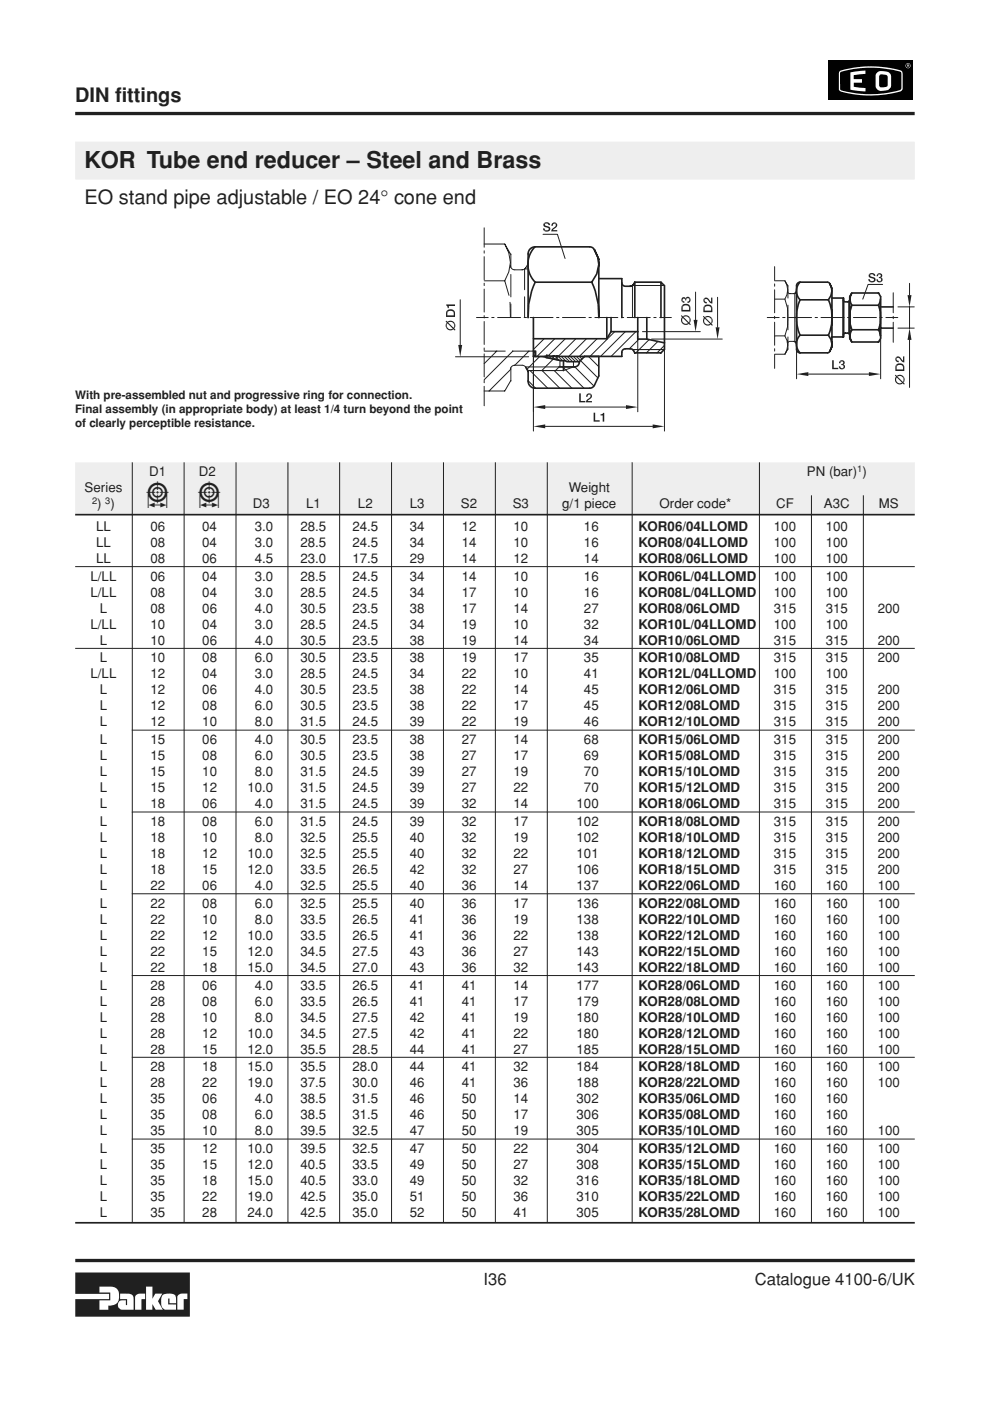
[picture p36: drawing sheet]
<svg xmlns="http://www.w3.org/2000/svg" width="210mm" height="297mm" viewBox="0 0 210 297" stroke-linecap="round" stroke-linejoin="round" font-family="sans-serif">
<defs><g id="words">
<g font-size="7.1" fill="#231f20">
<text x="31" y="107.8">5</text>
<text x="41.9" y="107.8">5</text>
</g>
<text font-size="4.9" fill="#231f20" x="17.9" y="35.6">KOR Tube end reducer – Steel and Brass</text>
<g font-size="4.2" fill="#231f20">
<text x="15.9" y="21.6">DIN fittings</text>
<text x="17.9" y="43.3">EO stand pipe adjustable / EO 24° cone end</text>
</g>
<g font-size="3.5" fill="#231f20">
<text x="102.5" y="272.4">I36</text>
<text x="160" y="272.4">Catalogue 4100-6/UK</text>
</g>
<g font-size="2.8" fill="#231f20">
<text x="31.6" y="101">D1</text>
<text x="42.1" y="101">D2</text>
<text x="171.1" y="101">PN (bar) )</text>
<text x="17.9" y="104.4">Series</text>
<text x="20.6" y="107.8">) )</text>
<text x="53.6" y="107.8">D3</text>
<text x="64.9" y="107.8">L1</text>
<text x="75.9" y="107.8">L2</text>
<text x="86.9" y="107.8">L3</text>
<text x="97.7" y="107.8">S2</text>
<text x="108.7" y="107.8">S3</text>
<text x="119.2" y="107.8">g/1 piece</text>
<text x="120.6" y="104.4">Weight</text>
<text x="139.8" y="107.8">Order code*</text>
<text x="164.5" y="107.8">CF</text>
<text x="174.7" y="107.8">A3C</text>
<text x="186.3" y="107.8">MS</text>
<text x="20.4" y="112.6">LL</text>
<text x="31.9" y="112.6">06</text>
<text x="42.9" y="112.6">04</text>
<text x="54" y="112.6">3.0</text>
<text x="63.7" y="112.6">28.5</text>
<text x="74.7" y="112.6">24.5</text>
<text x="86.9" y="112.6">34</text>
<text x="97.9" y="112.6">12</text>
<text x="108.9" y="112.6">10</text>
<text x="123.8" y="112.6">16</text>
<text x="135.3" y="112.6">KOR06/04LLOMD</text>
<text x="164.1" y="112.6">100</text>
<text x="175.1" y="112.6">100</text>
<text x="20.4" y="119.3">LL</text>
<text x="20.4" y="115.9">LL</text>
<text x="31.9" y="119.3">08</text>
<text x="31.9" y="115.9">08</text>
<text x="42.9" y="119.3">06</text>
<text x="42.9" y="115.9">04</text>
<text x="54" y="119.3">4.5</text>
<text x="54" y="115.9">3.0</text>
<text x="63.7" y="119.3">23.0</text>
<text x="63.7" y="115.9">28.5</text>
<text x="74.7" y="119.3">17.5</text>
<text x="74.7" y="115.9">24.5</text>
<text x="86.9" y="119.3">29</text>
<text x="86.9" y="115.9">34</text>
<text x="97.9" y="119.3">14</text>
<text x="97.9" y="115.9">14</text>
<text x="108.9" y="119.3">12</text>
<text x="108.9" y="115.9">10</text>
<text x="123.8" y="115.9">16</text>
<text x="123.8" y="119.3">14</text>
<text x="135.3" y="115.9">KOR08/04LLOMD</text>
<text x="135.3" y="119.3">KOR08/06LLOMD</text>
<text x="164.1" y="119.3">100</text>
<text x="164.1" y="115.9">100</text>
<text x="175.1" y="119.3">100</text>
<text x="175.1" y="115.9">100</text>
<text x="19.2" y="123.1">L/LL</text>
<text x="31.9" y="123.1">06</text>
<text x="42.9" y="123.1">04</text>
<text x="54" y="123.1">3.0</text>
<text x="63.7" y="123.1">28.5</text>
<text x="74.7" y="123.1">24.5</text>
<text x="86.9" y="123.1">34</text>
<text x="97.9" y="123.1">14</text>
<text x="108.9" y="123.1">10</text>
<text x="123.8" y="123.1">16</text>
<text x="135.3" y="123.1">KOR06L/04LLOMD</text>
<text x="164.1" y="123.1">100</text>
<text x="175.1" y="123.1">100</text>
<text x="19.2" y="126.5">L/LL</text>
<text x="21.1" y="129.9">L</text>
<text x="31.9" y="129.9">08</text>
<text x="31.9" y="126.5">08</text>
<text x="42.9" y="129.9">06</text>
<text x="42.9" y="126.5">04</text>
<text x="54" y="126.5">3.0</text>
<text x="54" y="129.9">4.0</text>
<text x="63.7" y="126.5">28.5</text>
<text x="63.7" y="129.9">30.5</text>
<text x="74.7" y="126.5">24.5</text>
<text x="74.7" y="129.9">23.5</text>
<text x="86.9" y="126.5">34</text>
<text x="86.9" y="129.9">38</text>
<text x="97.9" y="126.5">17</text>
<text x="97.9" y="129.9">17</text>
<text x="108.9" y="126.5">10</text>
<text x="108.9" y="129.9">14</text>
<text x="123.8" y="126.5">16</text>
<text x="123.8" y="129.9">27</text>
<text x="135.3" y="126.5">KOR08L/04LLOMD</text>
<text x="135.3" y="129.9">KOR08/06LOMD</text>
<text x="164.1" y="126.5">100</text>
<text x="164.1" y="129.9">315</text>
<text x="175.1" y="126.5">100</text>
<text x="175.1" y="129.9">315</text>
<text x="186.1" y="129.9">200</text>
<text x="19.2" y="133.3">L/LL</text>
<text x="21.1" y="136.7">L</text>
<text x="31.9" y="136.7">10</text>
<text x="31.9" y="133.3">10</text>
<text x="42.9" y="136.7">06</text>
<text x="42.9" y="133.3">04</text>
<text x="54" y="133.3">3.0</text>
<text x="54" y="136.7">4.0</text>
<text x="63.7" y="133.3">28.5</text>
<text x="63.7" y="136.7">30.5</text>
<text x="74.7" y="133.3">24.5</text>
<text x="74.7" y="136.7">23.5</text>
<text x="86.9" y="133.3">34</text>
<text x="86.9" y="136.7">38</text>
<text x="97.9" y="133.3">19</text>
<text x="97.9" y="136.7">19</text>
<text x="108.9" y="133.3">10</text>
<text x="108.9" y="136.7">14</text>
<text x="123.8" y="133.3">32</text>
<text x="123.8" y="136.7">34</text>
<text x="135.3" y="136.7">KOR10/06LOMD</text>
<text x="135.3" y="133.3">KOR10L/04LLOMD</text>
<text x="164.1" y="136.7">315</text>
<text x="164.1" y="133.3">100</text>
<text x="175.1" y="136.7">315</text>
<text x="175.1" y="133.3">100</text>
<text x="186.1" y="136.7">200</text>
<text x="19.2" y="143.8">L/LL</text>
<text x="21.1" y="140.5">L</text>
<text x="31.9" y="140.5">10</text>
<text x="31.9" y="143.8">12</text>
<text x="42.9" y="140.5">08</text>
<text x="42.9" y="143.8">04</text>
<text x="54" y="143.8">3.0</text>
<text x="54" y="140.5">6.0</text>
<text x="63.7" y="143.8">28.5</text>
<text x="63.7" y="140.5">30.5</text>
<text x="74.7" y="143.8">24.5</text>
<text x="74.7" y="140.5">23.5</text>
<text x="86.9" y="143.8">34</text>
<text x="86.9" y="140.5">38</text>
<text x="97.9" y="143.8">22</text>
<text x="97.9" y="140.5">19</text>
<text x="108.9" y="143.8">10</text>
<text x="108.9" y="140.5">17</text>
<text x="123.8" y="143.8">41</text>
<text x="123.8" y="140.5">35</text>
<text x="135.3" y="140.5">KOR10/08LOMD</text>
<text x="135.3" y="143.8">KOR12L/04LLOMD</text>
<text x="164.1" y="140.5">315</text>
<text x="164.1" y="143.8">100</text>
<text x="175.1" y="140.5">315</text>
<text x="175.1" y="143.8">100</text>
<text x="186.1" y="140.5">200</text>
<text x="21.1" y="147.2">L</text>
<text x="31.9" y="147.2">12</text>
<text x="42.9" y="147.2">06</text>
<text x="54" y="147.2">4.0</text>
<text x="63.7" y="147.2">30.5</text>
<text x="74.7" y="147.2">23.5</text>
<text x="86.9" y="147.2">38</text>
<text x="97.9" y="147.2">22</text>
<text x="108.9" y="147.2">14</text>
<text x="123.8" y="147.2">45</text>
<text x="135.3" y="147.2">KOR12/06LOMD</text>
<text x="164.1" y="147.2">315</text>
<text x="175.1" y="147.2">315</text>
<text x="186.1" y="147.2">200</text>
<text x="21.1" y="154">L</text>
<text x="21.1" y="150.6">L</text>
<text x="31.9" y="154">12</text>
<text x="31.9" y="150.6">12</text>
<text x="42.9" y="154">10</text>
<text x="42.9" y="150.6">08</text>
<text x="54" y="154">8.0</text>
<text x="54" y="150.6">6.0</text>
<text x="63.7" y="154">31.5</text>
<text x="63.7" y="150.6">30.5</text>
<text x="74.7" y="154">24.5</text>
<text x="74.7" y="150.6">23.5</text>
<text x="86.9" y="154">39</text>
<text x="86.9" y="150.6">38</text>
<text x="97.9" y="154">22</text>
<text x="97.9" y="150.6">22</text>
<text x="108.9" y="154">19</text>
<text x="108.9" y="150.6">17</text>
<text x="123.8" y="154">46</text>
<text x="123.8" y="150.6">45</text>
<text x="135.3" y="154">KOR12/10LOMD</text>
<text x="135.3" y="150.6">KOR12/08LOMD</text>
<text x="164.1" y="154">315</text>
<text x="164.1" y="150.6">315</text>
<text x="175.1" y="154">315</text>
<text x="175.1" y="150.6">315</text>
<text x="186.1" y="154">200</text>
<text x="186.1" y="150.6">200</text>
<text x="21.1" y="157.8">L</text>
<text x="21.1" y="161.2">L</text>
<text x="31.9" y="157.8">15</text>
<text x="31.9" y="161.2">15</text>
<text x="42.9" y="157.8">06</text>
<text x="42.9" y="161.2">08</text>
<text x="54" y="157.8">4.0</text>
<text x="54" y="161.2">6.0</text>
<text x="63.7" y="157.8">30.5</text>
<text x="63.7" y="161.2">30.5</text>
<text x="74.7" y="157.8">23.5</text>
<text x="74.7" y="161.2">23.5</text>
<text x="86.9" y="157.8">38</text>
<text x="86.9" y="161.2">38</text>
<text x="97.9" y="157.8">27</text>
<text x="97.9" y="161.2">27</text>
<text x="108.9" y="157.8">14</text>
<text x="108.9" y="161.2">17</text>
<text x="123.8" y="157.8">68</text>
<text x="123.8" y="161.2">69</text>
<text x="135.3" y="157.8">KOR15/06LOMD</text>
<text x="135.3" y="161.2">KOR15/08LOMD</text>
<text x="164.1" y="157.8">315</text>
<text x="164.1" y="161.2">315</text>
<text x="175.1" y="157.8">315</text>
<text x="175.1" y="161.2">315</text>
<text x="186.1" y="157.8">200</text>
<text x="186.1" y="161.2">200</text>
<text x="21.1" y="164.6">L</text>
<text x="21.1" y="168">L</text>
<text x="31.9" y="164.6">15</text>
<text x="31.9" y="168">15</text>
<text x="42.9" y="164.6">10</text>
<text x="42.9" y="168">12</text>
<text x="52.5" y="168">10.0</text>
<text x="54" y="164.6">8.0</text>
<text x="63.7" y="168">31.5</text>
<text x="63.7" y="164.6">31.5</text>
<text x="74.7" y="168">24.5</text>
<text x="74.7" y="164.6">24.5</text>
<text x="86.9" y="168">39</text>
<text x="86.9" y="164.6">39</text>
<text x="97.9" y="168">27</text>
<text x="97.9" y="164.6">27</text>
<text x="108.9" y="168">22</text>
<text x="108.9" y="164.6">19</text>
<text x="123.8" y="168">70</text>
<text x="123.8" y="164.6">70</text>
<text x="135.3" y="164.6">KOR15/10LOMD</text>
<text x="135.3" y="168">KOR15/12LOMD</text>
<text x="164.1" y="164.6">315</text>
<text x="164.1" y="168">315</text>
<text x="175.1" y="164.6">315</text>
<text x="175.1" y="168">315</text>
<text x="186.1" y="164.6">200</text>
<text x="186.1" y="168">200</text>
<text x="21.1" y="171.3">L</text>
<text x="31.9" y="171.3">18</text>
<text x="42.9" y="171.3">06</text>
<text x="54" y="171.3">4.0</text>
<text x="63.7" y="171.3">31.5</text>
<text x="74.7" y="171.3">24.5</text>
<text x="86.9" y="171.3">39</text>
<text x="97.9" y="171.3">32</text>
<text x="108.9" y="171.3">14</text>
<text x="122.2" y="171.3">100</text>
<text x="135.3" y="171.3">KOR18/06LOMD</text>
<text x="164.1" y="171.3">315</text>
<text x="175.1" y="171.3">315</text>
<text x="186.1" y="171.3">200</text>
<text x="21.1" y="175.1">L</text>
<text x="21.1" y="178.5">L</text>
<text x="31.9" y="175.1">18</text>
<text x="31.9" y="178.5">18</text>
<text x="42.9" y="175.1">08</text>
<text x="42.9" y="178.5">10</text>
<text x="54" y="175.1">6.0</text>
<text x="54" y="178.5">8.0</text>
<text x="63.7" y="175.1">31.5</text>
<text x="63.7" y="178.5">32.5</text>
<text x="74.7" y="175.1">24.5</text>
<text x="74.7" y="178.5">25.5</text>
<text x="86.9" y="175.1">39</text>
<text x="86.9" y="178.5">40</text>
<text x="97.9" y="175.1">32</text>
<text x="97.9" y="178.5">32</text>
<text x="108.9" y="175.1">17</text>
<text x="108.9" y="178.5">19</text>
<text x="122.2" y="175.1">102</text>
<text x="122.2" y="178.5">102</text>
<text x="135.3" y="175.1">KOR18/08LOMD</text>
<text x="135.3" y="178.5">KOR18/10LOMD</text>
<text x="164.1" y="175.1">315</text>
<text x="164.1" y="178.5">315</text>
<text x="175.1" y="175.1">315</text>
<text x="175.1" y="178.5">315</text>
<text x="186.1" y="175.1">200</text>
<text x="186.1" y="178.5">200</text>
<text x="21.1" y="181.9">L</text>
<text x="21.1" y="185.3">L</text>
<text x="31.9" y="181.9">18</text>
<text x="31.9" y="185.3">18</text>
<text x="42.9" y="181.9">12</text>
<text x="42.9" y="185.3">15</text>
<text x="52.5" y="181.9">10.0</text>
<text x="52.5" y="185.3">12.0</text>
<text x="63.7" y="181.9">32.5</text>
<text x="63.7" y="185.3">33.5</text>
<text x="74.7" y="181.9">25.5</text>
<text x="74.7" y="185.3">26.5</text>
<text x="86.9" y="181.9">40</text>
<text x="86.9" y="185.3">42</text>
<text x="97.9" y="181.9">32</text>
<text x="97.9" y="185.3">32</text>
<text x="108.9" y="181.9">22</text>
<text x="108.9" y="185.3">27</text>
<text x="122.2" y="181.9">101</text>
<text x="122.2" y="185.3">106</text>
<text x="135.3" y="181.9">KOR18/12LOMD</text>
<text x="135.3" y="185.3">KOR18/15LOMD</text>
<text x="164.1" y="181.9">315</text>
<text x="164.1" y="185.3">315</text>
<text x="175.1" y="181.9">315</text>
<text x="175.1" y="185.3">315</text>
<text x="186.1" y="181.9">200</text>
<text x="186.1" y="185.3">200</text>
<text x="21.1" y="188.7">L</text>
<text x="31.9" y="188.7">22</text>
<text x="42.9" y="188.7">06</text>
<text x="54" y="188.7">4.0</text>
<text x="63.7" y="188.7">32.5</text>
<text x="74.7" y="188.7">25.5</text>
<text x="86.9" y="188.7">40</text>
<text x="97.9" y="188.7">36</text>
<text x="108.9" y="188.7">14</text>
<text x="122.2" y="188.7">137</text>
<text x="135.3" y="188.7">KOR22/06LOMD</text>
<text x="164.1" y="188.7">160</text>
<text x="175.1" y="188.7">160</text>
<text x="186.1" y="188.7">100</text>
<text x="21.1" y="192.5">L</text>
<text x="21.1" y="195.9">L</text>
<text x="31.9" y="192.5">22</text>
<text x="31.9" y="195.9">22</text>
<text x="42.9" y="192.5">08</text>
<text x="42.9" y="195.9">10</text>
<text x="54" y="192.5">6.0</text>
<text x="54" y="195.9">8.0</text>
<text x="63.7" y="192.5">32.5</text>
<text x="63.7" y="195.9">33.5</text>
<text x="74.7" y="192.5">25.5</text>
<text x="74.7" y="195.9">26.5</text>
<text x="86.9" y="192.5">40</text>
<text x="86.9" y="195.9">41</text>
<text x="97.9" y="192.5">36</text>
<text x="97.9" y="195.9">36</text>
<text x="108.9" y="192.5">17</text>
<text x="108.9" y="195.9">19</text>
<text x="122.2" y="192.5">136</text>
<text x="122.2" y="195.9">138</text>
<text x="135.3" y="192.5">KOR22/08LOMD</text>
<text x="135.3" y="195.9">KOR22/10LOMD</text>
<text x="164.1" y="192.5">160</text>
<text x="164.1" y="195.9">160</text>
<text x="175.1" y="192.5">160</text>
<text x="175.1" y="195.9">160</text>
<text x="186.1" y="192.5">100</text>
<text x="186.1" y="195.9">100</text>
<text x="21.1" y="199.3">L</text>
<text x="21.1" y="202.6">L</text>
<text x="31.9" y="199.3">22</text>
<text x="31.9" y="202.6">22</text>
<text x="42.9" y="199.3">12</text>
<text x="42.9" y="202.6">15</text>
<text x="52.5" y="199.3">10.0</text>
<text x="52.5" y="202.6">12.0</text>
<text x="63.7" y="199.3">33.5</text>
<text x="63.7" y="202.6">34.5</text>
<text x="74.7" y="199.3">26.5</text>
<text x="74.7" y="202.6">27.5</text>
<text x="86.9" y="199.3">41</text>
<text x="86.9" y="202.6">43</text>
<text x="97.9" y="199.3">36</text>
<text x="97.9" y="202.6">36</text>
<text x="108.9" y="199.3">22</text>
<text x="108.9" y="202.6">27</text>
<text x="122.2" y="199.3">138</text>
<text x="122.2" y="202.6">143</text>
<text x="135.3" y="199.3">KOR22/12LOMD</text>
<text x="135.3" y="202.6">KOR22/15LOMD</text>
<text x="164.1" y="199.3">160</text>
<text x="164.1" y="202.6">160</text>
<text x="175.1" y="199.3">160</text>
<text x="175.1" y="202.6">160</text>
<text x="186.1" y="199.3">100</text>
<text x="186.1" y="202.6">100</text>
<text x="21.1" y="206">L</text>
<text x="21.1" y="209.8">L</text>
<text x="31.9" y="206">22</text>
<text x="31.9" y="209.8">28</text>
<text x="42.9" y="206">18</text>
<text x="42.9" y="209.8">06</text>
<text x="52.5" y="206">15.0</text>
<text x="54" y="209.8">4.0</text>
<text x="63.7" y="206">34.5</text>
<text x="63.7" y="209.8">33.5</text>
<text x="74.7" y="206">27.0</text>
<text x="74.7" y="209.8">26.5</text>
<text x="86.9" y="206">43</text>
<text x="86.9" y="209.8">41</text>
<text x="97.9" y="206">36</text>
<text x="97.9" y="209.8">41</text>
<text x="108.9" y="206">32</text>
<text x="108.9" y="209.8">14</text>
<text x="122.2" y="206">143</text>
<text x="122.2" y="209.8">177</text>
<text x="135.3" y="206">KOR22/18LOMD</text>
<text x="135.3" y="209.8">KOR28/06LOMD</text>
<text x="164.1" y="206">160</text>
<text x="164.1" y="209.8">160</text>
<text x="175.1" y="206">160</text>
<text x="175.1" y="209.8">160</text>
<text x="186.1" y="206">100</text>
<text x="186.1" y="209.8">100</text>
<text x="21.1" y="213.2">L</text>
<text x="31.9" y="213.2">28</text>
<text x="42.9" y="213.2">08</text>
<text x="54" y="213.2">6.0</text>
<text x="63.7" y="213.2">33.5</text>
<text x="74.7" y="213.2">26.5</text>
<text x="86.9" y="213.2">41</text>
<text x="97.9" y="213.2">41</text>
<text x="108.9" y="213.2">17</text>
<text x="122.2" y="213.2">179</text>
<text x="135.3" y="213.2">KOR28/08LOMD</text>
<text x="164.1" y="213.2">160</text>
<text x="175.1" y="213.2">160</text>
<text x="186.1" y="213.2">100</text>
<text x="21.1" y="216.6">L</text>
<text x="21.1" y="220">L</text>
<text x="31.9" y="216.6">28</text>
<text x="31.9" y="220">28</text>
<text x="42.9" y="216.6">10</text>
<text x="42.9" y="220">12</text>
<text x="52.5" y="220">10.0</text>
<text x="54" y="216.6">8.0</text>
<text x="63.7" y="220">34.5</text>
<text x="63.7" y="216.6">34.5</text>
<text x="74.7" y="220">27.5</text>
<text x="74.7" y="216.6">27.5</text>
<text x="86.9" y="220">42</text>
<text x="86.9" y="216.6">42</text>
<text x="97.9" y="220">41</text>
<text x="97.9" y="216.6">41</text>
<text x="108.9" y="220">22</text>
<text x="108.9" y="216.6">19</text>
<text x="122.2" y="220">180</text>
<text x="122.2" y="216.6">180</text>
<text x="135.3" y="216.6">KOR28/10LOMD</text>
<text x="135.3" y="220">KOR28/12LOMD</text>
<text x="164.1" y="216.6">160</text>
<text x="164.1" y="220">160</text>
<text x="175.1" y="216.6">160</text>
<text x="175.1" y="220">160</text>
<text x="186.1" y="216.6">100</text>
<text x="186.1" y="220">100</text>
<text x="21.1" y="223.4">L</text>
<text x="21.1" y="227.2">L</text>
<text x="31.9" y="223.4">28</text>
<text x="31.9" y="227.2">28</text>
<text x="42.9" y="223.4">15</text>
<text x="42.9" y="227.2">18</text>
<text x="52.5" y="223.4">12.0</text>
<text x="52.5" y="227.2">15.0</text>
<text x="63.7" y="223.4">35.5</text>
<text x="63.7" y="227.2">35.5</text>
<text x="74.7" y="223.4">28.5</text>
<text x="74.7" y="227.2">28.0</text>
<text x="86.9" y="223.4">44</text>
<text x="86.9" y="227.2">44</text>
<text x="97.9" y="223.4">41</text>
<text x="97.9" y="227.2">41</text>
<text x="108.9" y="223.4">27</text>
<text x="108.9" y="227.2">32</text>
<text x="122.2" y="223.4">185</text>
<text x="122.2" y="227.2">184</text>
<text x="135.3" y="223.4">KOR28/15LOMD</text>
<text x="135.3" y="227.2">KOR28/18LOMD</text>
<text x="164.1" y="223.4">160</text>
<text x="164.1" y="227.2">160</text>
<text x="175.1" y="223.4">160</text>
<text x="175.1" y="227.2">160</text>
<text x="186.1" y="223.4">100</text>
<text x="186.1" y="227.2">100</text>
<text x="21.1" y="230.5">L</text>
<text x="21.1" y="233.9">L</text>
<text x="31.9" y="230.5">28</text>
<text x="31.9" y="233.9">35</text>
<text x="42.9" y="230.5">22</text>
<text x="42.9" y="233.9">06</text>
<text x="52.5" y="230.5">19.0</text>
<text x="54" y="233.9">4.0</text>
<text x="63.7" y="230.5">37.5</text>
<text x="63.7" y="233.9">38.5</text>
<text x="74.7" y="230.5">30.0</text>
<text x="74.7" y="233.9">31.5</text>
<text x="86.9" y="230.5">46</text>
<text x="86.9" y="233.9">46</text>
<text x="97.9" y="230.5">41</text>
<text x="97.9" y="233.9">50</text>
<text x="108.9" y="230.5">36</text>
<text x="108.9" y="233.9">14</text>
<text x="122.2" y="230.5">188</text>
<text x="122.2" y="233.9">302</text>
<text x="135.3" y="230.5">KOR28/22LOMD</text>
<text x="135.3" y="233.9">KOR35/06LOMD</text>
<text x="164.1" y="230.5">160</text>
<text x="164.1" y="233.9">160</text>
<text x="175.1" y="230.5">160</text>
<text x="175.1" y="233.9">160</text>
<text x="186.1" y="230.5">100</text>
<text x="21.1" y="237.3">L</text>
<text x="31.9" y="237.3">35</text>
<text x="42.9" y="237.3">08</text>
<text x="54" y="237.3">6.0</text>
<text x="63.7" y="237.3">38.5</text>
<text x="74.7" y="237.3">31.5</text>
<text x="86.9" y="237.3">46</text>
<text x="97.9" y="237.3">50</text>
<text x="108.9" y="237.3">17</text>
<text x="122.2" y="237.3">306</text>
<text x="135.3" y="237.3">KOR35/08LOMD</text>
<text x="164.1" y="237.3">160</text>
<text x="175.1" y="237.3">160</text>
<text x="21.1" y="240.7">L</text>
<text x="21.1" y="244.5">L</text>
<text x="31.9" y="240.7">35</text>
<text x="31.9" y="244.5">35</text>
<text x="42.9" y="240.7">10</text>
<text x="42.9" y="244.5">12</text>
<text x="52.5" y="244.5">10.0</text>
<text x="54" y="240.7">8.0</text>
<text x="63.7" y="244.5">39.5</text>
<text x="63.7" y="240.7">39.5</text>
<text x="74.7" y="244.5">32.5</text>
<text x="74.7" y="240.7">32.5</text>
<text x="86.9" y="244.5">47</text>
<text x="86.9" y="240.7">47</text>
<text x="97.9" y="244.5">50</text>
<text x="97.9" y="240.7">50</text>
<text x="108.9" y="244.5">22</text>
<text x="108.9" y="240.7">19</text>
<text x="122.2" y="244.5">304</text>
<text x="122.2" y="240.7">305</text>
<text x="135.3" y="240.7">KOR35/10LOMD</text>
<text x="135.3" y="244.5">KOR35/12LOMD</text>
<text x="164.1" y="240.7">160</text>
<text x="164.1" y="244.5">160</text>
<text x="175.1" y="240.7">160</text>
<text x="175.1" y="244.5">160</text>
<text x="186.1" y="240.7">100</text>
<text x="186.1" y="244.5">100</text>
<text x="21.1" y="247.9">L</text>
<text x="21.1" y="251.3">L</text>
<text x="31.9" y="247.9">35</text>
<text x="31.9" y="251.3">35</text>
<text x="42.9" y="247.9">15</text>
<text x="42.9" y="251.3">18</text>
<text x="52.5" y="247.9">12.0</text>
<text x="52.5" y="251.3">15.0</text>
<text x="63.7" y="247.9">40.5</text>
<text x="63.7" y="251.3">40.5</text>
<text x="74.7" y="247.9">33.5</text>
<text x="74.7" y="251.3">33.0</text>
<text x="86.9" y="247.9">49</text>
<text x="86.9" y="251.3">49</text>
<text x="97.9" y="247.9">50</text>
<text x="97.9" y="251.3">50</text>
<text x="108.9" y="247.9">27</text>
<text x="108.9" y="251.3">32</text>
<text x="122.2" y="247.9">308</text>
<text x="122.2" y="251.3">316</text>
<text x="135.3" y="247.9">KOR35/15LOMD</text>
<text x="135.3" y="251.3">KOR35/18LOMD</text>
<text x="164.1" y="247.9">160</text>
<text x="164.1" y="251.3">160</text>
<text x="175.1" y="247.9">160</text>
<text x="175.1" y="251.3">160</text>
<text x="186.1" y="247.9">100</text>
<text x="186.1" y="251.3">100</text>
<text x="21.1" y="254.6">L</text>
<text x="31.9" y="254.6">35</text>
<text x="42.9" y="254.6">22</text>
<text x="52.5" y="254.6">19.0</text>
<text x="63.7" y="254.6">42.5</text>
<text x="74.7" y="254.6">35.0</text>
<text x="86.9" y="254.6">51</text>
<text x="97.9" y="254.6">50</text>
<text x="108.9" y="254.6">36</text>
<text x="122.2" y="254.6">310</text>
<text x="135.3" y="254.6">KOR35/22LOMD</text>
<text x="164.1" y="254.6">160</text>
<text x="175.1" y="254.6">160</text>
<text x="186.1" y="254.6">100</text>
<text x="21.1" y="258">L</text>
<text x="31.9" y="258">35</text>
<text x="42.9" y="258">28</text>
<text x="52.5" y="258">24.0</text>
<text x="63.7" y="258">42.5</text>
<text x="74.7" y="258">35.0</text>
<text x="86.9" y="258">52</text>
<text x="97.9" y="258">50</text>
<text x="108.9" y="258">41</text>
<text x="122.2" y="258">305</text>
<text x="135.3" y="258">KOR35/28LOMD</text>
<text x="164.1" y="258">160</text>
<text x="175.1" y="258">160</text>
<text x="186.1" y="258">100</text>
</g>
<g font-size="2.5" fill="#231f20">
<text x="15.9" y="84.5">With pre-assembled nut and progressive ring for connection.</text>
<text x="15.9" y="87.5">Final assembly (in appropriate body) at least 1/4 turn beyond the point</text>
<text x="15.9" y="90.5">of clearly perceptible resistance.</text>
</g>
<g font-size="2" fill="#231f20">
<text x="181.7" y="100.1">1</text>
<text x="19.5" y="106.9">2</text>
<text x="22.3" y="106.9">3</text>
</g>
</g></defs>
<path d="M-.1 11.1h1.1" fill="none" stroke="#000" stroke-width=".21"/>
<path d="M0 9.6h3v3h-3z" fill="#fff"/>
<path d="M-.1 285.9h1.1" fill="none" stroke="#000" stroke-width=".21"/>
<g fill="#fff">
<path d="M0 284.5h4v3h-4z"/>
<path d="M0 288.5h5.9v7h-5.9z"/>
</g>
<path d="M175.7 12.9h17.9v8.3h-17.9z" fill="#000"/>
<circle cx="192.5" cy="13.9" r=".54" fill="#fff"/>
<circle cx="192.5" cy="13.9" r=".46" fill="#000"/>
<path d="M192.3 13.7l.5 .1v.4l-.4-.2-.1 .2z" fill="#fff"/>
<path d="M192.4 13.8l.3 .1h-.3z" fill="#000"/>
<path d="M178.1 15.1a21.9 21.9 0 0 1 13.1 0l.2 .7-.1 3.3a6.5 6.5 0 0 1-3.5 .9 20.9 20.9 0 0 1-9.8-.8l-.1-.3v-3.5z" fill="#fff"/>
<path d="M178.2 15.3a22 22 0 0 1 12.8 0l.1 .3-.1 3.3a19.8 19.8 0 0 1-8.9 .9h-.6a7.4 7.4 0 0 1-3.4-.9z" fill="#000"/>
<g fill="#fff">
<path d="M180.3 15.3l3.2-.3v.7l-2.5 .3v.8h1.8v.7h-1.8v.9l2.5 .3v.7l-3.2-.4z"/>
<path d="M185.9 15.5a2.43 2.43 0 0 1 2.9 .2l.1 .5-.1 2.4a2.34 2.34 0 0 1-2.9 .2l-.3-.5v-2.3z"/>
</g>
<path d="M186.5 15.9l.5-.1a1 1 0 0 1 1.2 .5v1.7a1.21 1.21 0 0 1-1.6 .4l-.2-.3z" fill="#000"/>
<path d="M16 269.8h24.3v9.4h-24.3v-3.8h7.1v-1.1h-7.1z" fill="#231f20"/>
<g fill="#fff">
<path d="M21.1 272.8h1.9a1.81 1.81 0 0 1 2.3 2.1 1.85 1.85 0 0 1-2.3 1.9v.9h-1.9v-2h2.3v-1.7h-2.3z"/>
<path d="M31 272.8h1.3v2.6l.6-1.1h1.5l-.9 1.6 1 1.8h-1.5l-.7-1.2v1.2h-1.3z"/>
<path d="M34.4 274.6a2.3 2.3 0 0 1 2.8 .2l.1 1.5h-1.4v-1h-.2v1.3h1.6v1.1l-2.5-.1a2.51 2.51 0 0 1-.4-3z"/>
<path d="M28.8 274.7l.8-.4h1.2v1.1h-.8v2.3h-1.4v-2.7z"/>
<path d="M25.5 274.3a3.5 3.5 0 0 1 2.7 .5l.1 2.9h-2.5a1.07 1.07 0 0 1-.7-1.4 1.07 1.07 0 0 1 1.4-.6h.2v1h.3v-1.3h-1.5z"/>
<path d="M37.7 274.7l.8-.4h1.2v1.1h-.7l-.1 2.3h-1.3v-2.7z"/>
</g>
<path d="M15.9 24.1h178M16 267.3h178" fill="none" stroke="#231f20" stroke-width=".7" stroke-linecap="butt"/>
<path d="M136.2 70.3h12.3M147.5 61.9v5.9" fill="none" stroke="#231f20" stroke-width=".21"/>
<g fill="#231f20">
<path d="M147.1 67.8h.8l-.4 2.5z"/>
<path d="M146.2 67.2l.2 .6-.2 .7z" fill-rule="evenodd"/>
<path d="M144.9 67l.6-.2 .5 .2 .2 .2v.7l-.4-.7-.4-.1-.5 .1z" fill-rule="evenodd"/>
<path d="M144.6 67.9v.1a.78 .78 0 0 0 1.3 .5v.3l-.2 .1a1.04 1.04 0 0 1-1.1-.4z" fill-rule="evenodd"/>
<path d="M144.6 67.2v1.3l-.2-.6z" fill-rule="evenodd"/>
<path d="M144.5 66.8l.3 .3 .1-.1v.2l1.1 1.1 .2-1.1v1.3l.3 .3-.2 .1-.3-.2-.1 .1v-.3l-1.1-1.1-.2 1.1v-1.3l-.2-.2z" fill-rule="evenodd"/>
<path d="M144.7 64.6l.6-.2 .7 .1 .1 .1v1.1v-.4a.68 .68 0 0 0-.7-.6 .68 .68 0 0 0-.7 .7z" fill-rule="evenodd"/>
<path d="M144.7 64.7v1h1.4v-1.1l.3 .5v.9h-1.9v-.9z" fill-rule="evenodd"/>
<path d="M146.2 63l.2 .4a.62 .62 0 0 1-.6 .8v-.3l.3-.2z" fill-rule="evenodd"/>
<path d="M145.5 63l.3-.1 .4 .1v.6a.33 .33 0 0 0-.4-.4 .33 .33 0 0 0-.3 .4z" fill-rule="evenodd"/>
<path d="M145.3 63.1l.1 .2 .1-.3v.7h-.2z" fill-rule="evenodd"/>
<path d="M144.7 63.6l.4 .3v.3l-.4-.1z" fill-rule="evenodd"/>
<path d="M144.7 63.1h.6v.6a.28 .28 0 0 0-.3-.4 .28 .28 0 0 0-.3 .3v.4a.67 .67 0 0 1 0-.9z" fill-rule="evenodd"/>
</g>
<path d="M138.1 71.9h15M152.1 63v6.4" fill="none" stroke="#231f20" stroke-width=".21"/>
<g fill="#231f20">
<path d="M151.7 69.4h.9l-.5 2.5z"/>
<path d="M150.9 67.4l.2 .5-.2 .7z" fill-rule="evenodd"/>
<path d="M149.6 67.1a1.01 1.01 0 0 1 1.3 .3v.6l-.1-.2a.78 .78 0 0 0-1.2-.4z" fill-rule="evenodd"/>
<path d="M149.3 68v.1a.78 .78 0 0 0 1.2 .5l.1 .3a1 1 0 0 1-1.3-.2z" fill-rule="evenodd"/>
<path d="M149.3 67.4v1.3l-.2-.6z" fill-rule="evenodd"/>
<path d="M149.2 67l.2 .2 .2-.1v.3l1.1 1.1 .2-1.1v1.2l.2 .3-.1 .2-.3-.3-.1 .1-.1-.3-1-1.1-.2 1.2v-1.3l-.3-.3z" fill-rule="evenodd"/>
<path d="M149.4 64.8l.5-.2 .7 .1 .2 .1v1.1v-.4a.53 .53 0 0 0-.6-.6h-.3a.52 .52 0 0 0-.5 .6z" fill-rule="evenodd"/>
<path d="M149.3 64.8l.1 1.1h1.4v-1.1l.2 .4v1h-1.9l.1-1z" fill-rule="evenodd"/>
<path d="M149.4 63.2a1.03 1.03 0 0 1 1.3 .7l.1 .1v-.9h.2v1.3l-.4-.2-.5-.5a.38 .38 0 0 0-.4-.3 .38 .38 0 0 0-.3 .3z" fill-rule="evenodd"/>
<path d="M149.3 63.2l.1 .6 .5 .2v.3a.65 .65 0 0 1-.7-.3 .65 .65 0 0 1 .1-.8z" fill-rule="evenodd"/>
</g>
<path d="M113.1 67.3v8.3M128.7 67.3v4.5M129.6 67.3v3M135.2 70.3v1.6M137.1 67.3v4.6" fill="none" stroke="#231f20" stroke-width=".35"/>
<path d="M96.6 75.6h15.5M97.6 63.6v9.5M113.1 67.3v3.4M113.1 72.2v3.4" fill="none" stroke="#231f20" stroke-width=".21"/>
<g fill="#231f20">
<path d="M97.2 73.1h.8l-.4 2.5z"/>
<path d="M96.3 68.4l.2 .5-.2 .8z" fill-rule="evenodd"/>
<path d="M95 68.1l.5-.1 .5 .1 .3 .3v.6v-.1a.78 .78 0 0 0-1.3-.5z" fill-rule="evenodd"/>
<path d="M94.7 69a.78 .78 0 0 0 .5 .7 .78 .78 0 0 0 .8 0v.2l-.2 .1-.8-.1-.3-.2z" fill-rule="evenodd"/>
<path d="M94.7 68.4v1.3l-.2-.7z" fill-rule="evenodd"/>
<path d="M94.6 68l.3 .2 .1-.1v.3l1.1 1.1 .2-1.1v1.3l.3 .2-.2 .2-.3-.3-.1 .1v-.2l-1.1-1.1-.2 1.1v-1.3l-.2-.3z" fill-rule="evenodd"/>
<path d="M94.8 65.8l.5-.2 .7 .1 .2 .1v1.1v-.4a.68 .68 0 0 0-.7-.6 .68 .68 0 0 0-.7 .6z" fill-rule="evenodd"/>
<path d="M94.8 65.8v1.1h1.4v-1.1l.3 .5v.9h-1.9v-1z" fill-rule="evenodd"/>
<path d="M94.6 64.5h1.9v.4h-1.3v.4h-.3z" fill-rule="evenodd"/>
</g>
<g fill="none" stroke="#231f20" stroke-width=".21">
<path d="M102.7 48.3v4.1M102.7 53.2v.5M102.7 54.4v4.9M102.7 60v.5M102.7 61.3v4.9M102.7 66.9v.5M102.7 68.2v4.8M102.7 73.8v.5M102.7 75v4.9M113.1 75.4v16M140.9 68.3v23.1M102.7 80.7v.5"/>
<path d="M102.7 81.9v4.1M115.6 90.4h22.8"/>
</g>
<g fill="#231f20">
<path d="M113.1 90.4l2.5-.4v.8z"/>
<path d="M138.4 90l2.5 .4-2.5 .4z"/>
<path d="M125.9 87.5h.3v1.6h1v.3h-1.3z" fill-rule="evenodd"/>
<path d="M127.3 87.8l.8-.3v1.9h-.3v-1.3h-.5z" fill-rule="evenodd"/>
</g>
<path d="M102.7 74.4h4.4M105.3 74.4l-2.6 2.7M108.3 78.3l-4.6 4.6M108.6 74.4h4.5M108.7 74.4l-6 6.1M112.2 74.4l-3.1 3a.91 .91 0 0 0-.9 .9M113.1 75.4v11.9M114.4 75.6l-2.7 2.7M117.3 76.1l-2.4 2.4M135.2 71.3v16M108.3 80.7l-1.3 2.2h-4.3M115.6 86.3h17.1" fill="none" stroke="#231f20" stroke-width=".21"/>
<path d="M118.5 75.6h13.3M129.6 70.3h5.6" fill="none" stroke="#231f20" stroke-width=".35"/>
<g fill="#231f20">
<path d="M113.1 86.3l2.5-.4v.8z"/>
<path d="M132.7 85.9l2.5 .4-2.5 .4z"/>
<path d="M122.8 83.4h.3v1.6h1v.3h-1.3z" fill-rule="evenodd"/>
<path d="M124.9 83.7l.5-.1 .1 .5-.9 .9h.9v.3h-1.3l.2-.5 .6-.4a.36 .36 0 0 0 .2-.4 .36 .36 0 0 0-.3-.3z" fill-rule="evenodd"/>
<path d="M124.5 83.6l.4-.2 .5 .2-.6 .1-.2 .4h-.3z" fill-rule="evenodd"/>
</g>
<g fill="none" stroke="#231f20" stroke-width=".35">
<path d="M126.1 53a1.15 1.15 0 0 0-1.1-.7h-11.5a1.5 1.5 0 0 0-1.5 1.5v13.5a15.6 15.6 0 0 1 1.5-7.5h12M126.1 53a5.6 5.6 0 0 1-.6 6.8M126.1 53l.9 2v12.3a15.6 15.6 0 0 0-1.5-7.5M127 59.1h4.8M134.6 59.8l-.7 .8-1.3 .1a.75 .75 0 0 1-.8-.8M134.6 59.8h5.5M134.6 59.8v7.5M111.5 77.9l.5 .8M113.1 75.6h2.5l.2 .2M115.8 75.8l3.1 .7h.8l.5 .2h2.6M117.2 75.6h-.2h.4M117.9 75.6h.2"/>
<path d="M118.5 75.6l-1-.1-.2 .1-1.4-.3-.1 .5M118.6 77.8h3.2a1.05 1.05 0 0 0 1-1.1l1.1-1.1h3.1v4.1l-.9 2a1.15 1.15 0 0 1-1.1 .6h-11.5a1.49 1.49 0 0 1-1.5-1.5v-2.2M119.5 76.5v2.1M129.6 70.3l-.9 1.5h-15.6M132.6 74h1.1M135.2 71.9h1.9l3.8 .8M140.9 60.6l-.8-.8v7.5M140.9 74.1l-.8 .7h-5.5l-.3-.5"/>
</g>
<g fill="none" stroke="#231f20" stroke-width=".21">
<path d="M102.7 51.7h4.3a6.9 6.9 0 0 1 0 7.8M102.7 59.5h4.3l.9 3.1M107 51.7l1.3 2.3M108.3 53.8v2.9M108.3 58.2v4.7M111.2 57v4.4M111.3 57h.5M111.8 56.2l-.7 .9-2 .1a.91 .91 0 0 1-.9-.9M115.1 49.7h3.1l1.6 5.1M101 67.3h2.5M104.3 67.3h.5M105.5 67.3h4.9"/>
<path d="M108.1 64.1l.1 3.2M108.3 64.4v2.9M108.3 78v2.8M109.1 77.4h1.7l.7 .5M111.1 67.3h.5M111.2 62.9v4.4M111.4 77.8h10.4M112.4 78.6l3.7 3.7M112.4 67.3h4.9M113.1 75.6h1.9l3.7 .8v1.2l-.9 1M114.9 78.6l3.8 3.7M115.8 75.6l.3 .3"/>
<path d="M116.3 75.4l.6 .6M117.1 75.6l.6 .6M117.5 78.6l3.8 3.7M117.7 75.5l.8 .9M118 67.3h.5M118.3 75.5l1 1M119 75.6l1 1M119.3 67.3h4.8M119.3 77.8l4.5 4.5M119.6 75.6l1.2 1.1M120.3 75.6l1.1 1.1M120.9 75.6l1.1 1.1"/>
<path d="M121.6 75.6l1.1 1.1M121.6 76.7v1.1l-2.1 .8h-7.5M121.9 77.8l4 4M122.2 75.6l4.6 4.5M122.8 75.6l.6 .5M123.5 75.6l.2 .2M124.8 75.6l2.2 2.2M124.9 67.3h.5M126.1 67.3h4.9M131.7 67.3h.5M133 67.3h4.9M138.6 67.3h.5"/>
<path d="M139.9 67.3h2.4M140.8 74.1h-6.7h6.7M140.8 60.5h-6.7v6.8M112 80.7l1.6 1.6"/>
</g>
<g fill="#231f20">
<path d="M115.1 48.4h.4l.1 .3 .3 .1h-.6z" fill-rule="evenodd"/>
<path d="M115.3 47.4h.6a.3 .3 0 0 0-.4 .3 .3 .3 0 0 0 .5 .2 .57 .57 0 0 1 .7 .5 .57 .57 0 0 1-.4 .7h-.6l-.4-.3h.6a.32 .32 0 0 0 .4-.3 .32 .32 0 0 0-.4-.3 .56 .56 0 0 1-.6-.2 .56 .56 0 0 1 0-.6z" fill-rule="evenodd"/>
<path d="M115.4 47.3a.76 .76 0 0 1 1.2 .4h-.3l-.2-.3z" fill-rule="evenodd"/>
<path d="M117.5 47.4h.5l.1 .4-.9 1h.9v.3h-1.2l.2-.5 .5-.5a.38 .38 0 0 0 .2-.3 .38 .38 0 0 0-.3-.4z" fill-rule="evenodd"/>
<path d="M117.1 47.4a.66 .66 0 0 1 .9 0h-.6l-.2 .5h-.3z" fill-rule="evenodd"/>
</g>
<path d="M113.4 52.3a5.4 5.4 0 0 0 .1 7.5M131.8 59.1v8.2M113.1 74.4h.5v1.2M131.8 74.7v.9" fill="none" stroke="#231f20" stroke-width=".35"/>
<g fill="#231f20">
<path d="M113.1 74.4h.5l-.3 .6z"/>
<path d="M113.1 74.4l.2 .6-.2 .6z"/>
<path d="M113.3 75l.3 .6h-.5z"/>
<path d="M113.6 74.4v1.2l-.3-.6z"/>
</g>
<path d="M132.6 74a.75 .75 0 0 0-.8 .7M133.7 74l.6 .3M135.2 67.3v3M140.9 60.6v13.5" fill="none" stroke="#231f20" stroke-width=".35"/>
<g fill="none" stroke="#231f20" stroke-width=".21">
<path d="M113.1 71.8h.1M115.4 71.8l-2.3 2.3M117.6 71.8l-3.7 3.8M119.9 71.8l-4 4M122.1 71.8l-4.4 4.4M124.3 71.8l-3.7 3.8M126.6 71.8l-3.8 3.8M130.3 70.3l-5.2 5.3M131.8 75.5v.1M132.6 70.3l-5.3 5.3M134.8 70.3l-5.2 5.3M135.5 71.9l-2.1 2.1"/>
<path d="M137.6 72l-2.8 2.8M139.5 72.4l-2.4 2.4M140.9 73.2l-1.6 1.6M190.4 65.1h3.4M190.4 69.6h3.4M192.8 60.1v2.5M192.8 65.1v4.5M192.8 72.1v10"/>
</g>
<g fill="#231f20">
<path d="M192.4 62.6h.9l-.5 2.5z"/>
<path d="M192.8 69.6l.5 2.5h-.9z"/>
<path d="M191.6 79.8l.2 .6-.2 .7z" fill-rule="evenodd"/>
<path d="M190.3 79.6l.5-.1 .4 .1 .4 .2v.7l-.1-.2a.78 .78 0 0 0-1.2-.4z" fill-rule="evenodd"/>
<path d="M190 80.5l.3 .6 .4 .2 .5-.2 .1 .3-.6 .1-.5-.1-.2-.3z" fill-rule="evenodd"/>
<path d="M190 79.8v1.3l-.2-.5z" fill-rule="evenodd"/>
<path d="M189.9 79.4l.2 .3 .2-.1v.3l1.1 1.1 .2-1.2v1.3l.2 .3-.1 .1-.3-.2-.1 .1-.1-.3-1-1.1-.2 1.1v-1.3l-.3-.2z" fill-rule="evenodd"/>
<path d="M190.1 77.3l.4-.2h.8l.2 .2v1v-.4a.68 .68 0 0 0-.7-.5 .68 .68 0 0 0-.7 .6z" fill-rule="evenodd"/>
<path d="M190.1 77.3v1h1.4v-1l.2 .4v1h-1.9v-.9z" fill-rule="evenodd"/>
<path d="M190.1 75.7l.6-.1 .8 .9v-.9h.2v1.2l-.5-.1-.5-.7a.34 .34 0 0 0-.4-.1 .34 .34 0 0 0-.2 .3z" fill-rule="evenodd"/>
<path d="M190 75.8l.1-.1v.6l.5 .2v.3a.65 .65 0 0 1-.7-.3 .65 .65 0 0 1 .1-.7z" fill-rule="evenodd"/>
</g>
<g fill="none" stroke="#231f20" stroke-width=".21">
<path d="M164.2 56.5v2.9M164.2 60.2v.5M164.2 61.4v4.9M164.2 67.1v.5M164.2 68.3v4.9M164.2 73.9v.5M164.2 75.2v2.9M166.4 63.4l.6 1.9v2M167.1 60.6v2.6M167.1 64.7v2.6M168.5 62.2v5.1M168.9 68.3v12"/>
<path d="M171.4 79.3h12.8M180 63.9v3.4M186.7 68.3v12M189.4 62.1v4.2M189.4 67.1v.5M189.4 68.3v4.3"/>
</g>
<path d="M168.9 60.6v6.7a7.9 7.9 0 0 1 .7-3.7M169.6 71.1h6M169.6 74.8h5.8M176.4 61.1v6.2a7.9 7.9 0 0 0-.8-3.7M178.8 63.2v4.1v-4.1M180.2 62.9v4.4M180.6 64.7l-.4 1.3v1.3M186.3 64.7l.3 1.3 .1 1.3M186.7 62.9v4.4" fill="none" stroke="#231f20" stroke-width=".35"/>
<g fill="#231f20">
<path d="M184.2 78.9l2.5 .4-2.5 .4z"/>
<path d="M168.9 79.3l2.5-.4v.8z"/>
<path d="M176.4 76.4h.4v1.6h.9v.3h-1.3z" fill-rule="evenodd"/>
<path d="M177.9 77.7h.3l.2 .3 .6 .1a.76 .76 0 0 1-1 0z" fill-rule="evenodd"/>
<path d="M178.4 77.4h.6l.2 .3-.2 .4h-.5a.33 .33 0 0 0 .4-.4 .33 .33 0 0 0-.5-.3z" fill-rule="evenodd"/>
<path d="M178.4 77.2h.6l-.2 .1 .2 .1h-.6z" fill-rule="evenodd"/>
<path d="M178 76.6h.5l-.2 .1-.1 .3h-.3z" fill-rule="evenodd"/>
<path d="M178.1 76.6l.4-.2a.5 .5 0 0 1 .5 .2 .5 .5 0 0 1 0 .6h-.6a.28 .28 0 0 0 .4-.3 .28 .28 0 0 0-.3-.3z" fill-rule="evenodd"/>
</g>
<g fill="none" stroke="#231f20" stroke-width=".21">
<path d="M164.2 59.5h2.2M162.7 67.3h2.5M164.2 71.2h2.2M164.2 75.1h2.2M166 67.3h.5M166.4 71.2a3.4 3.4 0 0 1 0 3.9l.7-1.1M167 72.8l.3-.4h1l.3 .1 .2 .4M167 67.3v2l-.6 1.9M167.1 60.6l-.7-1.1a3.5 3.5 0 0 1 0 3.9h-2.2M167.1 67.3v2.6M167.1 71.4v2.7M167.2 67.3h4.9"/>
<path d="M168.5 67.3v5.2M168.5 72.5h.3M168.5 62.2h.3M168.8 61.7l-.2 .4-.3 .2h-.9l-.4-.5M172.8 67.3h.5M174.1 67.3h4.8M179.7 67.3h.5M180 67.3v3.4h.2M180 63.9h.2M180.9 67.3h4.9M186.6 67.3h.5M187.1 60.3h-3l-1.2 3.1"/>
<path d="M187.8 67.3h2.6"/>
</g>
<g fill="none" stroke="#231f20" stroke-width=".35">
<path d="M168.9 60.6a.75 .75 0 0 1 .7-.8h5.8l.5 .3a2.86 2.86 0 0 1-.3 3.5h-6M169.6 71.1a7.8 7.8 0 0 1-.7-3.8v6.8a.75 .75 0 0 0 .7 .7M175.9 74.5l-.5 .3M175.9 60.1l.5 1M176.4 67.3v6.2l-.5 1a2.75 2.75 0 0 0-.3-3.4 7.9 7.9 0 0 0 .8-3.8zM176.4 71.4h2.4M176.4 63.2h2.4M178.8 71.4v-4.1v4.1M178.8 63.6l.1 .3 .3 .1h.6l.4-.4M180.2 67.3v4.4l.4 .8a2.3 2.3 0 0 1 0-2.6M180.2 71l-.4-.4h-.6l-.3 .1-.1 .3M180.2 62.9l.4-.8a2.3 2.3 0 0 0 0 2.6h5.7l.4-1.3"/>
<path d="M180.2 67.3v1.4l.4 1.2M180.6 69.9h5.7M180.6 62.1h5.7l.4 .8M186.3 69.9l.4 1.3M186.7 67.3l-.1 1.4-.3 1.2M186.7 67.3v4.4l-.4 .8h-5.7M186.7 69.6h2.7M186.7 65.1h2.7"/>
</g>
<g fill="#231f20">
<path d="M184.1 59.2h.3l.1 .3 .4 .1h-.7z" fill-rule="evenodd"/>
<path d="M184.3 58.2h.6a.3 .3 0 0 0-.4 .3 .3 .3 0 0 0 .5 .2 .63 .63 0 0 1 .6 .8 .63 .63 0 0 1-1 .3l-.4-.2h.7a.32 .32 0 0 0 .4-.3 .32 .32 0 0 0-.4-.3 .56 .56 0 0 1-.6-.2 .56 .56 0 0 1 0-.6z" fill-rule="evenodd"/>
<path d="M184.3 58.1a.83 .83 0 0 1 1.2 .1l.1 .3h-.3l-.3-.3z" fill-rule="evenodd"/>
<path d="M185.8 59.2h.3l.2 .4h.7l-.1 .1a.68 .68 0 0 1-1.1-.3z" fill-rule="evenodd"/>
<path d="M186.4 59h.6l.1 .2-.1 .4h-.5a.33 .33 0 0 0 .3-.4 .33 .33 0 0 0-.4-.2z" fill-rule="evenodd"/>
<path d="M186.3 58.7h.6l-.1 .1 .2 .2h-.7z" fill-rule="evenodd"/>
<path d="M186 58.2h.5l-.3 .1v.3h-.3z" fill-rule="evenodd"/>
<path d="M186 58.1l.5-.2 .5 .3-.1 .5h-.5a.28 .28 0 0 0 .4-.2 .28 .28 0 0 0-.3-.3z" fill-rule="evenodd"/>
</g>
<path d="M169.6 59.8a2.69 2.69 0 0 0 0 3.8M169.6 71.1a2.69 2.69 0 0 0 0 3.7" fill="none" stroke="#231f20" stroke-width=".35"/>
<path d="M15.9 103.6h178.1" fill="none" stroke="#eeeeef" stroke-width="11.1" stroke-linecap="butt"/>
<path d="M15.9 109.1h178.1M15.9 259.3h178.1" fill="none" stroke="#231f20" stroke-width=".36"/>
<g fill="none" stroke="#231f20" stroke-width=".21">
<path d="M28 98v161.1M39 98v161.1M50 98v161.1M61 98v161.1M72 98v161.1M83 98v161.1M94 98v161.1M105 98v161.1M116 98v161.1M134 98v161.1M161 98v161.1M172 105v154.1"/>
<path d="M183.1 105v154.1M15.9 120.1h178.1M15.9 137.5h178.1M27.9 154.8h166.1M27.9 172.2h166.1M27.9 189.5h166.1M27.9 206.8h166.1M27.9 224.2h166.1M27.9 241.5h166.1"/>
</g>
<path d="M15.9 34.1h178.1" fill="none" stroke="#eeeeef" stroke-width="8" stroke-linecap="butt"/>
<use href="#words"/>
</svg>
